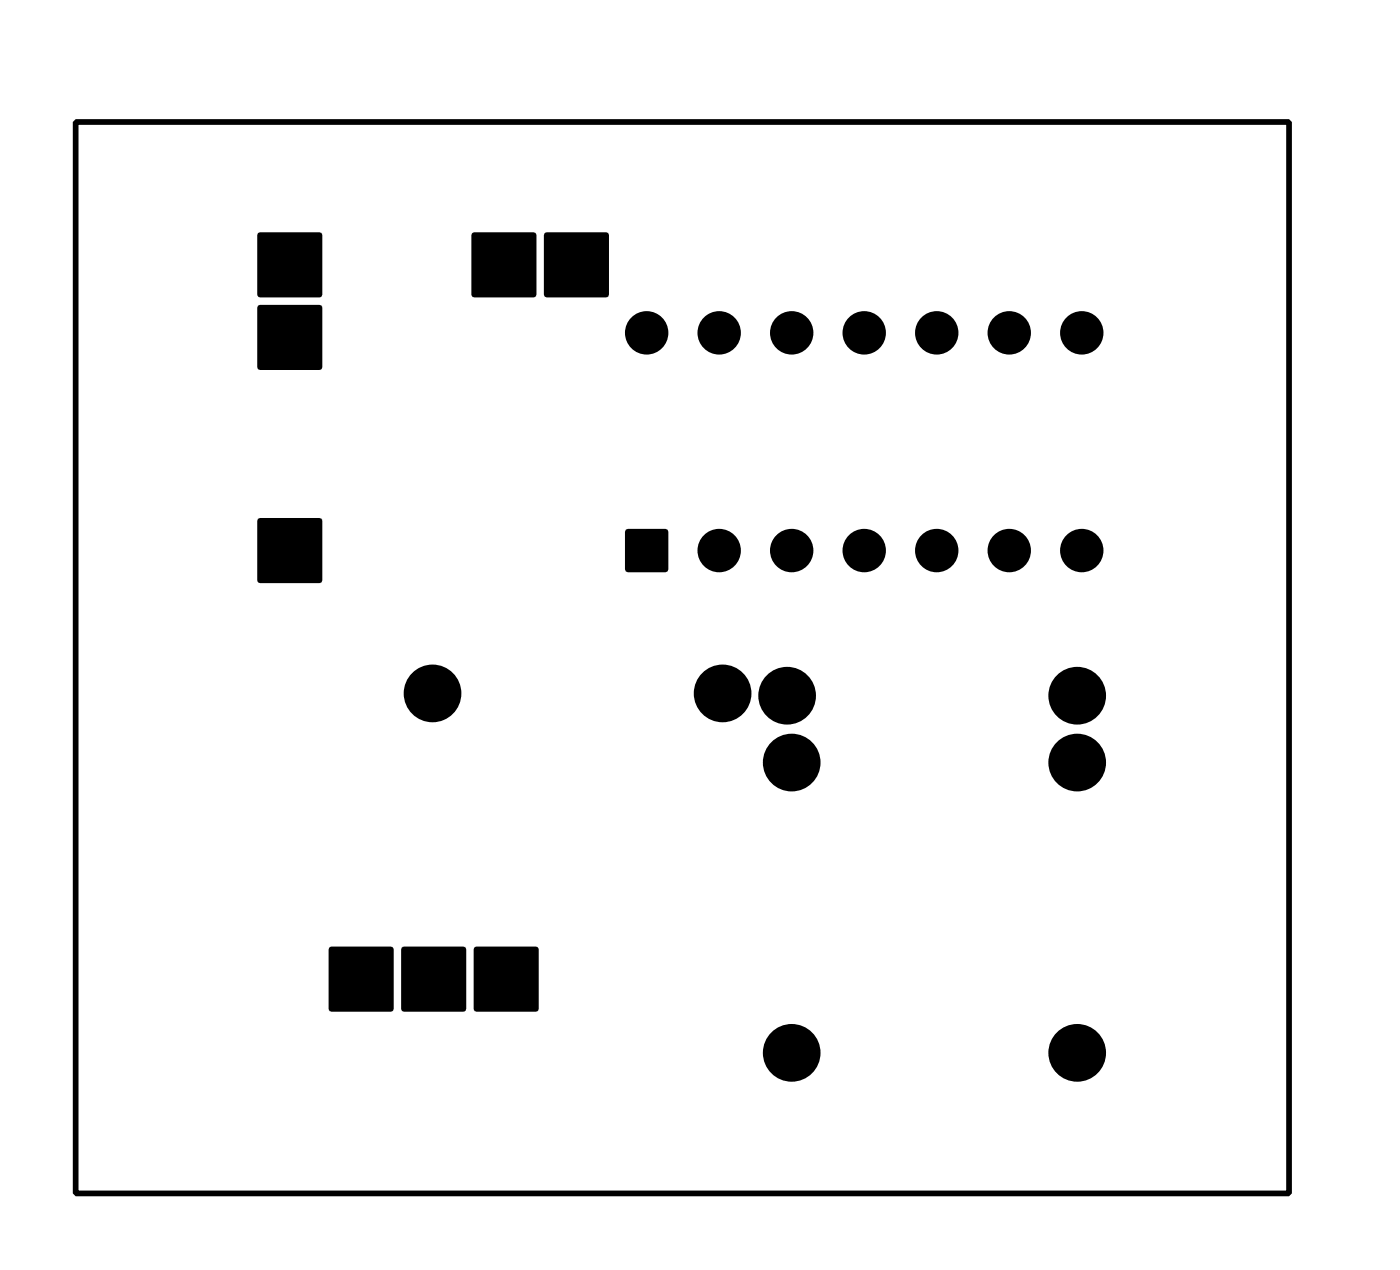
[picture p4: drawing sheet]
<svg xmlns="http://www.w3.org/2000/svg" width="49mm" height="44mm" viewBox="0 0 49 44" stroke-linecap="round" stroke-linejoin="round" font-family="sans-serif">
<g fill="#000">
<path d="M9 18.2h2.3v2.2h-2.3z" fill-rule="evenodd"/>
<path d="M9 8.2h2.3v2.2h-2.3z" fill-rule="evenodd"/>
<path d="M9 10.7h2.3v2.2h-2.3z" fill-rule="evenodd"/>
<path d="M16.5 8.2h2.3v2.2h-2.3z" fill-rule="evenodd"/>
<path d="M19.1 8.2h2.2v2.2h-2.2z" fill-rule="evenodd"/>
<path d="M21.9 18.5h1.5v1.5h-1.5z" fill-rule="evenodd"/>
<path d="M11.5 33.2h2.3v2.2h-2.3z" fill-rule="evenodd"/>
<path d="M14.1 33.2h2.2v2.2h-2.2z" fill-rule="evenodd"/>
<path d="M16.6 33.2h2.2v2.2h-2.2z" fill-rule="evenodd"/>
<circle cx="22.6" cy="11.7" r=".76"/>
<circle cx="25.2" cy="19.3" r=".76"/>
<circle cx="25.2" cy="11.7" r=".76"/>
<circle cx="27.7" cy="11.7" r=".76"/>
<circle cx="27.7" cy="19.3" r=".76"/>
<circle cx="30.3" cy="11.7" r=".76"/>
<circle cx="30.3" cy="19.3" r=".76"/>
<circle cx="32.8" cy="19.3" r=".76"/>
<circle cx="32.8" cy="11.7" r=".76"/>
<circle cx="35.3" cy="19.3" r=".76"/>
<circle cx="35.3" cy="11.7" r=".76"/>
<circle cx="37.9" cy="19.3" r=".76"/>
<circle cx="37.9" cy="11.7" r=".76"/>
<circle cx="15.1" cy="24.3" r="1.01"/>
<circle cx="25.3" cy="24.3" r="1.01"/>
<circle cx="27.6" cy="24.4" r="1.01"/>
<circle cx="27.7" cy="26.7" r="1.01"/>
<circle cx="27.7" cy="36.9" r="1.01"/>
<circle cx="37.7" cy="36.9" r="1.01"/>
<circle cx="37.7" cy="24.4" r="1.01"/>
<circle cx="37.7" cy="26.7" r="1.01"/>
</g>
<path d="M2.6 4.3h42.5v37.5h-42.5z" fill="none" stroke="#000" stroke-width=".2"/>
</svg>
